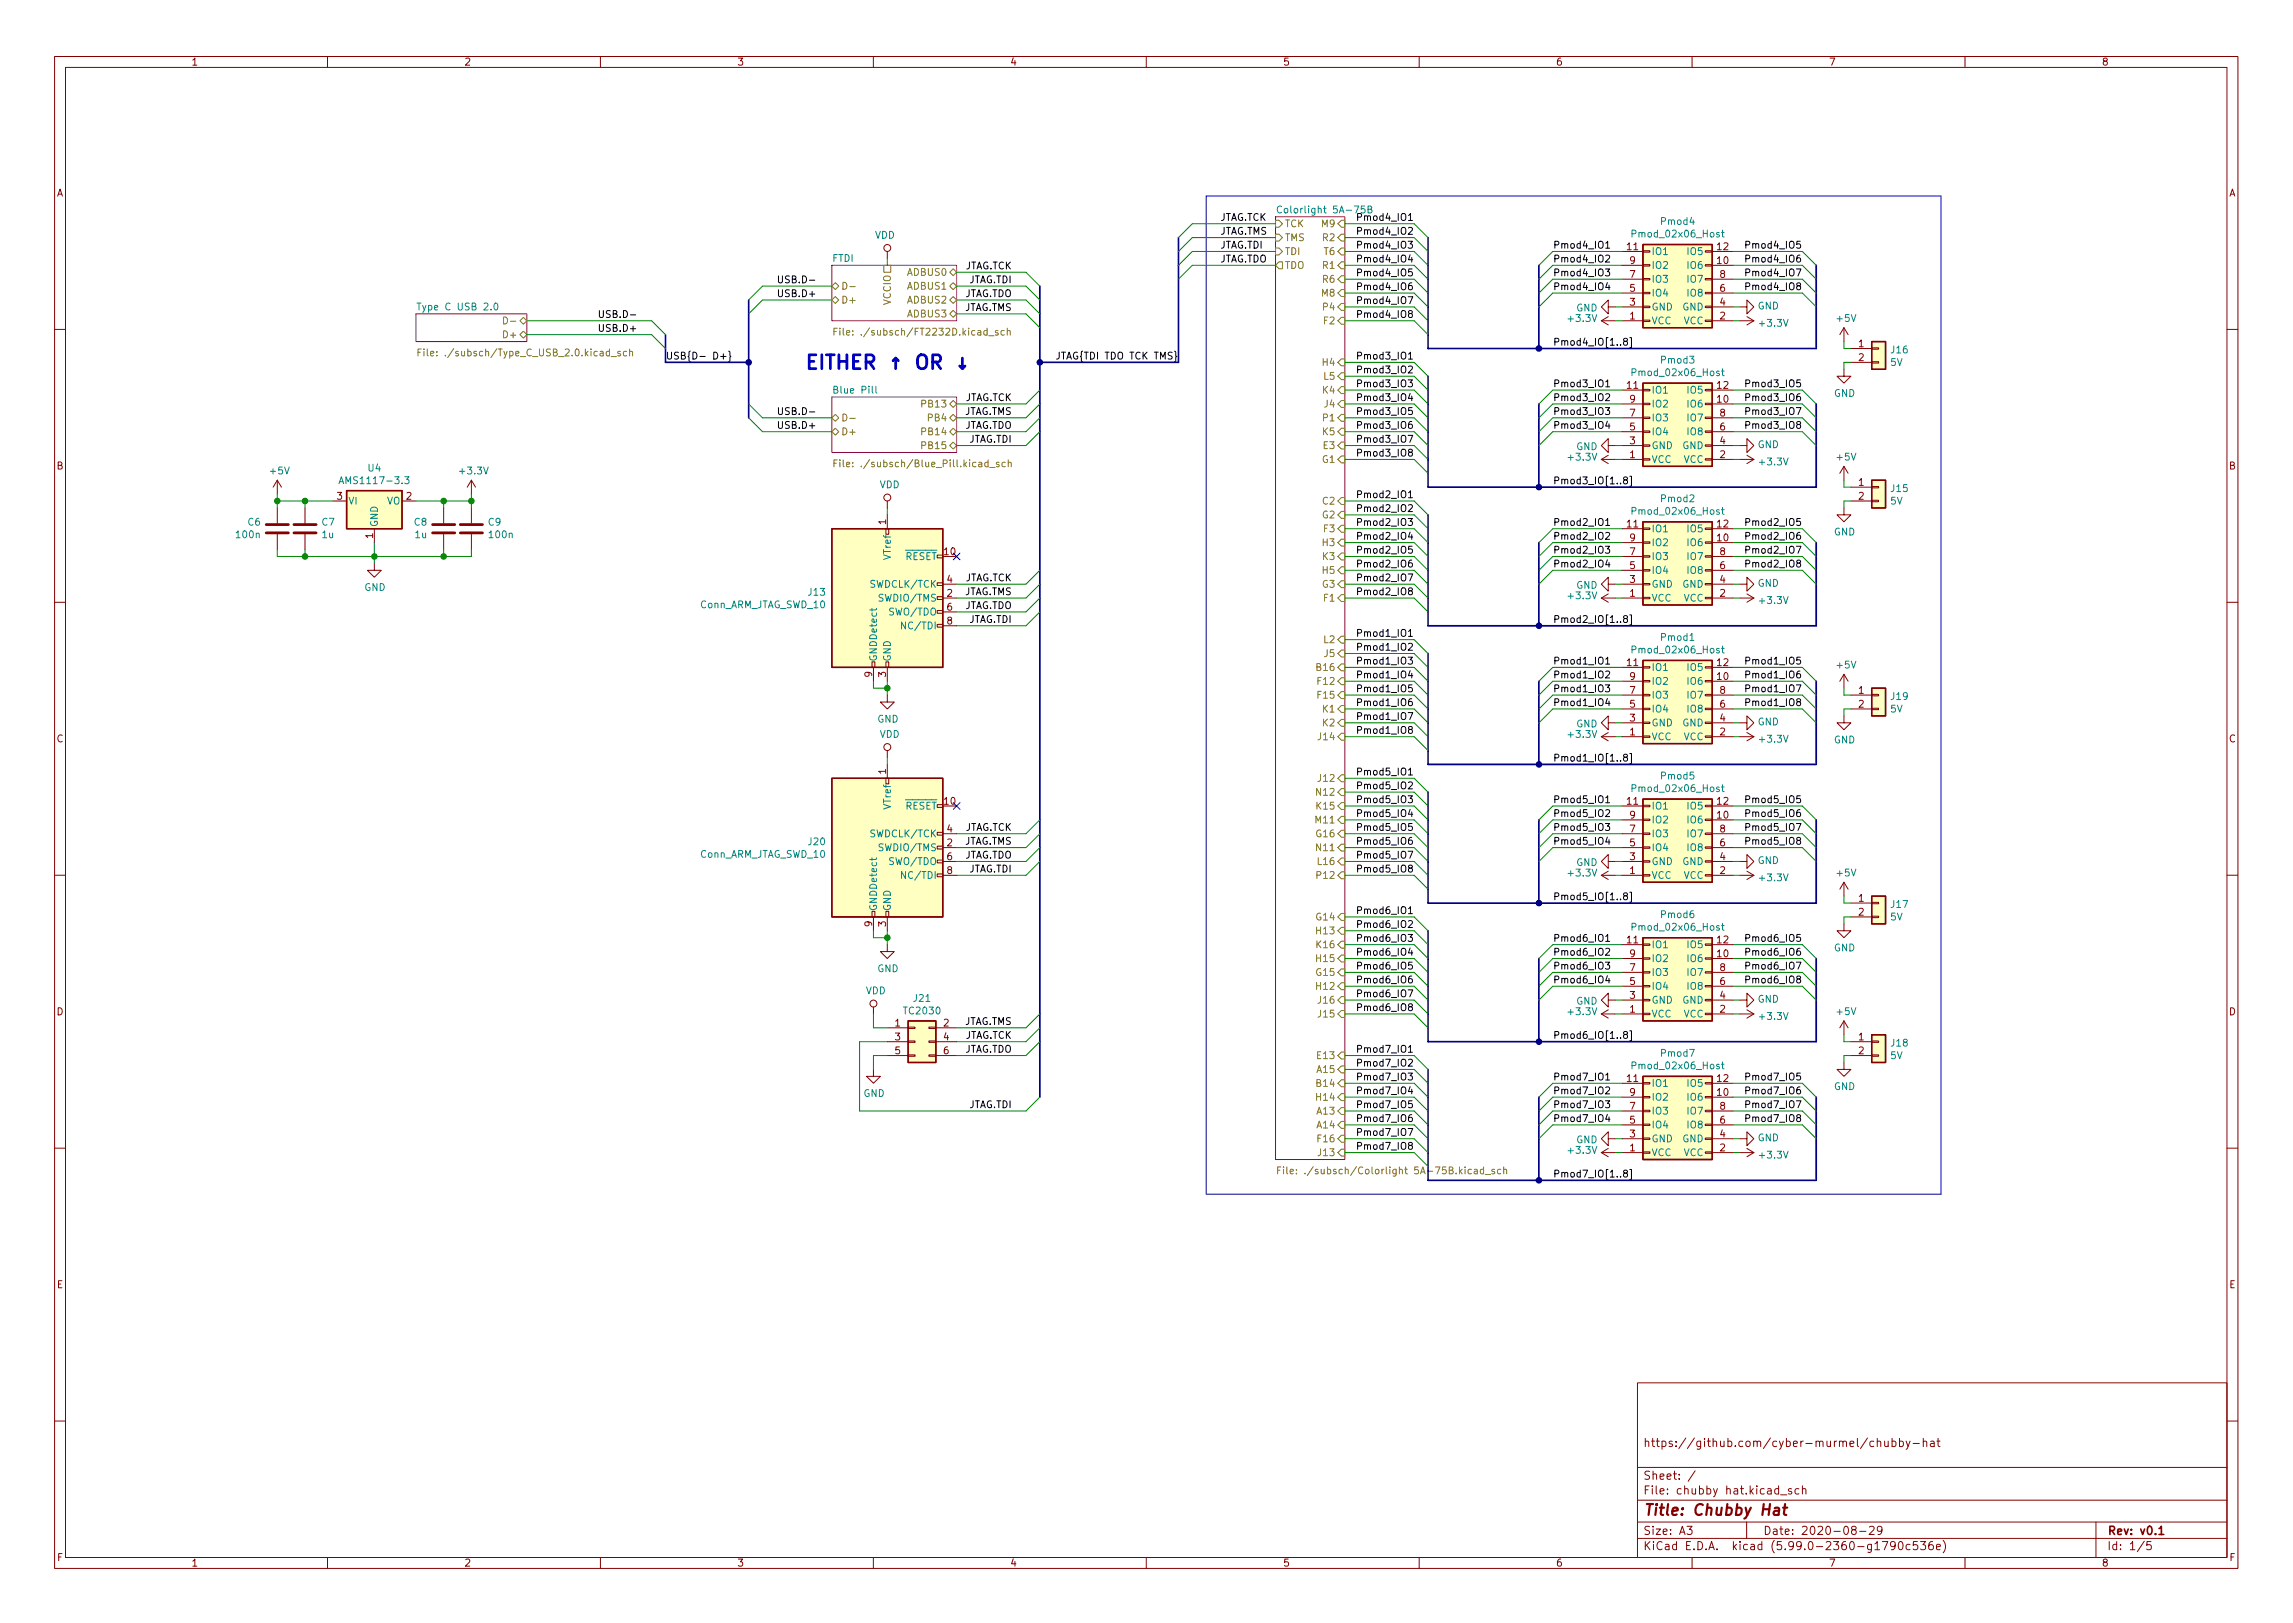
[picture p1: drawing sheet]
<svg xmlns="http://www.w3.org/2000/svg" width="297mm" height="210mm" viewBox="0 0 297 210" stroke-linecap="round" stroke-linejoin="round" font-family="sans-serif">
<defs><g id="words">
<text font-size="2.5" fill="#0000c2" x="104.2" y="47.8">EITHER OR</text>
<text font-size="2" fill="#840000" x="212.8" y="196.3">Title: Chubby Hat</text>
<g font-size="1.5" fill="#840000">
<text x="212.8" y="191.7">Sheet: /</text>
<text x="212.8" y="187.5">https://github.com/cyber-murmel/chubby-hat</text>
<text x="212.8" y="193.6">File: chubby hat.kicad_sch</text>
<text x="212.8" y="200.8">KiCad E.D.A. kicad (5.99.0-2360-g1790c536e)</text>
<text x="212.8" y="198.8">Size: A3</text>
<text x="228.4" y="198.8">Date: 2020-08-29</text>
<text x="272.9" y="198.8">Rev: v0.1</text>
<text x="272.9" y="200.8">Id: 1/5</text>
</g>
<g font-size="1.3" fill="#840000">
<text x="24.7" y="8.5">1</text>
<text x="60.1" y="8.5">2</text>
<text x="95.5" y="8.5">3</text>
<text x="130.8" y="8.5">4</text>
<text x="166.2" y="8.5">5</text>
<text x="201.5" y="8.5">6</text>
<text x="236.9" y="8.5">7</text>
<text x="272.2" y="8.5">8</text>
<text x="7.3" y="25.5">A</text>
<text x="288.7" y="25.5">A</text>
<text x="210.8" y="32.4">11</text>
<text x="211.1" y="36">7</text>
<text x="211.1" y="34.2">9</text>
<text x="222.5" y="34.2">10</text>
<text x="222.5" y="32.4">12</text>
<text x="222.8" y="36">8</text>
<text x="211.1" y="41.4">1</text>
<text x="211.1" y="39.6">3</text>
<text x="211.1" y="37.8">5</text>
<text x="222.8" y="41.4">2</text>
<text x="222.8" y="39.6">4</text>
<text x="222.8" y="37.8">6</text>
<text x="240.8" y="45">1</text>
<text x="240.8" y="46.8">2</text>
<text x="210.8" y="50.4">11</text>
<text x="211.1" y="53.9">7</text>
<text x="211.1" y="52.2">9</text>
<text x="222.5" y="52.2">10</text>
<text x="222.5" y="50.4">12</text>
<text x="222.8" y="53.9">8</text>
<text x="211.1" y="59.3">1</text>
<text x="211.1" y="57.5">3</text>
<text x="211.1" y="55.7">5</text>
<text x="222.8" y="59.3">2</text>
<text x="222.8" y="57.5">4</text>
<text x="222.8" y="55.7">6</text>
<text x="7.3" y="60.8">B</text>
<text x="43.7" y="64.7">3</text>
<text x="52.6" y="64.7">2</text>
<text x="240.8" y="62.9">1</text>
<text x="240.8" y="64.7">2</text>
<text x="288.7" y="60.8">B</text>
<text x="48.3" y="69.7" transform="rotate(-90 48.3 69.7)">1</text>
<text x="114.8" y="67.9" transform="rotate(-90 114.8 67.9)">1</text>
<text x="122.3" y="71.9">10</text>
<text x="210.8" y="68.3">11</text>
<text x="211.1" y="71.9">7</text>
<text x="211.1" y="70.1">9</text>
<text x="222.5" y="70.1">10</text>
<text x="222.5" y="68.3">12</text>
<text x="222.8" y="71.9">8</text>
<text x="122.7" y="77.3">2</text>
<text x="122.7" y="75.5">4</text>
<text x="211.1" y="77.3">1</text>
<text x="211.1" y="75.5">3</text>
<text x="211.1" y="73.7">5</text>
<text x="222.8" y="77.3">2</text>
<text x="222.8" y="75.5">4</text>
<text x="222.8" y="73.7">6</text>
<text x="122.7" y="79.1">6</text>
<text x="122.7" y="80.9">8</text>
<text x="113" y="87.7" transform="rotate(-90 113 87.7)">9</text>
<text x="114.8" y="87.7" transform="rotate(-90 114.8 87.7)">3</text>
<text x="210.8" y="86.3">11</text>
<text x="211.1" y="89.9">7</text>
<text x="211.1" y="88.1">9</text>
<text x="222.5" y="88.1">10</text>
<text x="222.5" y="86.3">12</text>
<text x="222.8" y="89.9">8</text>
<text x="240.8" y="89.9">1</text>
<text x="211.1" y="95.3">1</text>
<text x="211.1" y="93.5">3</text>
<text x="211.1" y="91.7">5</text>
<text x="222.8" y="95.3">2</text>
<text x="222.8" y="93.5">4</text>
<text x="222.8" y="91.7">6</text>
<text x="240.8" y="91.7">2</text>
<text x="7.3" y="96.2">C</text>
<text x="114.8" y="100.3" transform="rotate(-90 114.8 100.3)">1</text>
<text x="288.7" y="96.2">C</text>
<text x="122.3" y="104.2">10</text>
<text x="122.7" y="107.8">4</text>
<text x="210.8" y="104.2">11</text>
<text x="211.1" y="107.8">7</text>
<text x="211.1" y="106">9</text>
<text x="222.5" y="106">10</text>
<text x="222.5" y="104.2">12</text>
<text x="222.8" y="107.8">8</text>
<text x="122.7" y="109.6">2</text>
<text x="122.7" y="111.4">6</text>
<text x="122.7" y="113.2">8</text>
<text x="211.1" y="113.2">1</text>
<text x="211.1" y="111.4">3</text>
<text x="211.1" y="109.6">5</text>
<text x="222.8" y="113.2">2</text>
<text x="222.8" y="111.4">4</text>
<text x="222.8" y="109.6">6</text>
<text x="240.8" y="116.8">1</text>
<text x="240.8" y="118.6">2</text>
<text x="113" y="120" transform="rotate(-90 113 120)">9</text>
<text x="114.8" y="120" transform="rotate(-90 114.8 120)">3</text>
<text x="210.8" y="122.2">11</text>
<text x="211.1" y="125.8">7</text>
<text x="211.1" y="124">9</text>
<text x="222.5" y="124">10</text>
<text x="222.5" y="122.2">12</text>
<text x="222.8" y="125.8">8</text>
<text x="7.3" y="131.5">D</text>
<text x="211.1" y="131.2">1</text>
<text x="211.1" y="129.4">3</text>
<text x="211.1" y="127.6">5</text>
<text x="222.8" y="131.2">2</text>
<text x="222.8" y="129.4">4</text>
<text x="222.8" y="127.6">6</text>
<text x="288.7" y="131.5">D</text>
<text x="115.9" y="133">1</text>
<text x="115.9" y="134.8">3</text>
<text x="115.9" y="136.6">5</text>
<text x="122.2" y="133">2</text>
<text x="122.2" y="134.8">4</text>
<text x="122.2" y="136.6">6</text>
<text x="240.8" y="134.8">1</text>
<text x="240.8" y="136.6">2</text>
<text x="210.8" y="140.2">11</text>
<text x="211.1" y="143.7">7</text>
<text x="211.1" y="142">9</text>
<text x="222.5" y="142">10</text>
<text x="222.5" y="140.2">12</text>
<text x="222.8" y="143.7">8</text>
<text x="211.1" y="149.1">1</text>
<text x="211.1" y="147.3">3</text>
<text x="211.1" y="145.5">5</text>
<text x="222.8" y="149.1">2</text>
<text x="222.8" y="147.3">4</text>
<text x="222.8" y="145.5">6</text>
<text x="7.4" y="166.9">E</text>
<text x="288.8" y="166.9">E</text>
<text x="7.4" y="202.2">F</text>
<text x="24.7" y="202.9">1</text>
<text x="60.1" y="202.9">2</text>
<text x="95.5" y="202.9">3</text>
<text x="130.8" y="202.9">4</text>
<text x="166.2" y="202.9">5</text>
<text x="201.5" y="202.9">6</text>
<text x="236.9" y="202.9">7</text>
<text x="272.2" y="202.9">8</text>
<text x="288.8" y="202.2">F</text>
</g>
<g font-size="1.3">
<text x="158" y="28.6">JTAG.TCK</text>
<text x="176.3" y="28.6">Pmod4_IO1</text>
<text x="124.9" y="34.9">JTAG.TCK</text>
<text x="158" y="34">JTAG.TDO</text>
<text x="158" y="32.2">JTAG.TDI</text>
<text x="158" y="30.4">JTAG.TMS</text>
<text x="176.3" y="35.8">Pmod4_IO5</text>
<text x="176.3" y="34">Pmod4_IO4</text>
<text x="176.3" y="32.2">Pmod4_IO3</text>
<text x="176.3" y="30.4">Pmod4_IO2</text>
<text x="201.2" y="35.8">Pmod4_IO3</text>
<text x="201.2" y="34">Pmod4_IO2</text>
<text x="201.2" y="32.2">Pmod4_IO1</text>
<text x="226.6" y="35.8">Pmod4_IO7</text>
<text x="226.6" y="34">Pmod4_IO6</text>
<text x="226.6" y="32.2">Pmod4_IO5</text>
<text x="78.3" y="41.2">USB.D-</text>
<text x="100.6" y="36.7">USB.D-</text>
<text x="100.6" y="38.5">USB.D+</text>
<text x="124.8" y="38.5">JTAG.TDO</text>
<text x="124.8" y="40.3">JTAG.TMS</text>
<text x="125.4" y="36.7">JTAG.TDI</text>
<text x="176.3" y="41.2">Pmod4_IO8</text>
<text x="176.3" y="39.4">Pmod4_IO7</text>
<text x="176.3" y="37.6">Pmod4_IO6</text>
<text x="201.2" y="37.6">Pmod4_IO4</text>
<text x="226.6" y="37.6">Pmod4_IO8</text>
<text x="78" y="43">USB.D+</text>
<text x="86.2" y="46.6">USB{D- D+}</text>
<text x="137.4" y="46.6">JTAG{TDI TDO TCK TMS}</text>
<text x="176.3" y="46.6">Pmod3_IO1</text>
<text x="201.2" y="44.8">Pmod4_IO[1..8]</text>
<text x="100.6" y="53.7">USB.D-</text>
<text x="124.8" y="53.7">JTAG.TMS</text>
<text x="124.9" y="52">JTAG.TCK</text>
<text x="176.3" y="48.4">Pmod3_IO2</text>
<text x="176.3" y="50.2">Pmod3_IO3</text>
<text x="176.3" y="53.7">Pmod3_IO5</text>
<text x="176.3" y="52">Pmod3_IO4</text>
<text x="201.2" y="50.2">Pmod3_IO1</text>
<text x="201.2" y="52">Pmod3_IO2</text>
<text x="201.2" y="53.7">Pmod3_IO3</text>
<text x="226.6" y="53.7">Pmod3_IO7</text>
<text x="226.6" y="52">Pmod3_IO6</text>
<text x="226.6" y="50.2">Pmod3_IO5</text>
<text x="100.6" y="55.5">USB.D+</text>
<text x="124.8" y="55.5">JTAG.TDO</text>
<text x="125.4" y="57.3">JTAG.TDI</text>
<text x="176.3" y="59.1">Pmod3_IO8</text>
<text x="176.3" y="57.3">Pmod3_IO7</text>
<text x="176.3" y="55.5">Pmod3_IO6</text>
<text x="201.2" y="55.5">Pmod3_IO4</text>
<text x="226.6" y="55.5">Pmod3_IO8</text>
<text x="176.3" y="64.5">Pmod2_IO1</text>
<text x="201.2" y="62.7">Pmod3_IO[1..8]</text>
<text x="176.3" y="71.7">Pmod2_IO5</text>
<text x="176.3" y="69.9">Pmod2_IO4</text>
<text x="176.3" y="68.1">Pmod2_IO3</text>
<text x="176.3" y="66.3">Pmod2_IO2</text>
<text x="201.2" y="69.9">Pmod2_IO2</text>
<text x="201.2" y="68.1">Pmod2_IO1</text>
<text x="201.2" y="71.7">Pmod2_IO3</text>
<text x="226.6" y="68.1">Pmod2_IO5</text>
<text x="226.6" y="69.9">Pmod2_IO6</text>
<text x="226.6" y="71.7">Pmod2_IO7</text>
<text x="124.8" y="77.1">JTAG.TMS</text>
<text x="124.9" y="75.3">JTAG.TCK</text>
<text x="176.3" y="75.3">Pmod2_IO7</text>
<text x="176.3" y="77.1">Pmod2_IO8</text>
<text x="176.3" y="73.5">Pmod2_IO6</text>
<text x="201.2" y="73.5">Pmod2_IO4</text>
<text x="226.6" y="73.5">Pmod2_IO8</text>
<text x="124.8" y="78.9">JTAG.TDO</text>
<text x="125.4" y="80.7">JTAG.TDI</text>
<text x="176.3" y="82.5">Pmod1_IO1</text>
<text x="201.2" y="80.7">Pmod2_IO[1..8]</text>
<text x="176.3" y="89.7">Pmod1_IO5</text>
<text x="176.3" y="87.9">Pmod1_IO4</text>
<text x="176.3" y="86.1">Pmod1_IO3</text>
<text x="176.3" y="84.3">Pmod1_IO2</text>
<text x="201.2" y="89.7">Pmod1_IO3</text>
<text x="201.2" y="87.9">Pmod1_IO2</text>
<text x="201.2" y="86.1">Pmod1_IO1</text>
<text x="226.6" y="89.7">Pmod1_IO7</text>
<text x="226.6" y="86.1">Pmod1_IO5</text>
<text x="226.6" y="87.9">Pmod1_IO6</text>
<text x="176.3" y="95.1">Pmod1_IO8</text>
<text x="176.3" y="93.3">Pmod1_IO7</text>
<text x="176.3" y="91.5">Pmod1_IO6</text>
<text x="201.2" y="91.5">Pmod1_IO4</text>
<text x="226.6" y="91.5">Pmod1_IO8</text>
<text x="176.3" y="100.4">Pmod5_IO1</text>
<text x="201.2" y="98.6">Pmod1_IO[1..8]</text>
<text x="124.9" y="107.6">JTAG.TCK</text>
<text x="176.3" y="107.6">Pmod5_IO5</text>
<text x="176.3" y="105.8">Pmod5_IO4</text>
<text x="176.3" y="104">Pmod5_IO3</text>
<text x="176.3" y="102.2">Pmod5_IO2</text>
<text x="201.2" y="104">Pmod5_IO1</text>
<text x="201.2" y="105.8">Pmod5_IO2</text>
<text x="201.2" y="107.6">Pmod5_IO3</text>
<text x="226.6" y="104">Pmod5_IO5</text>
<text x="226.6" y="107.6">Pmod5_IO7</text>
<text x="226.6" y="105.8">Pmod5_IO6</text>
<text x="124.8" y="109.4">JTAG.TMS</text>
<text x="124.8" y="111.2">JTAG.TDO</text>
<text x="125.4" y="113">JTAG.TDI</text>
<text x="176.3" y="111.2">Pmod5_IO7</text>
<text x="176.3" y="109.4">Pmod5_IO6</text>
<text x="176.3" y="113">Pmod5_IO8</text>
<text x="201.2" y="109.4">Pmod5_IO4</text>
<text x="226.6" y="109.4">Pmod5_IO8</text>
<text x="176.3" y="118.4">Pmod6_IO1</text>
<text x="201.2" y="116.6">Pmod5_IO[1..8]</text>
<text x="176.3" y="125.6">Pmod6_IO5</text>
<text x="176.3" y="123.8">Pmod6_IO4</text>
<text x="176.3" y="122">Pmod6_IO3</text>
<text x="176.3" y="120.2">Pmod6_IO2</text>
<text x="201.2" y="125.6">Pmod6_IO3</text>
<text x="201.2" y="123.8">Pmod6_IO2</text>
<text x="201.2" y="122">Pmod6_IO1</text>
<text x="226.6" y="125.6">Pmod6_IO7</text>
<text x="226.6" y="123.8">Pmod6_IO6</text>
<text x="226.6" y="122">Pmod6_IO5</text>
<text x="176.3" y="129.2">Pmod6_IO7</text>
<text x="176.3" y="127.4">Pmod6_IO6</text>
<text x="176.3" y="131">Pmod6_IO8</text>
<text x="201.2" y="127.4">Pmod6_IO4</text>
<text x="226.6" y="127.4">Pmod6_IO8</text>
<text x="124.8" y="132.8">JTAG.TMS</text>
<text x="124.8" y="136.4">JTAG.TDO</text>
<text x="124.9" y="134.6">JTAG.TCK</text>
<text x="176.3" y="136.4">Pmod7_IO1</text>
<text x="201.2" y="134.6">Pmod6_IO[1..8]</text>
<text x="125.4" y="143.5">JTAG.TDI</text>
<text x="176.3" y="138.2">Pmod7_IO2</text>
<text x="176.3" y="140">Pmod7_IO3</text>
<text x="176.3" y="141.8">Pmod7_IO4</text>
<text x="176.3" y="143.5">Pmod7_IO5</text>
<text x="201.2" y="143.5">Pmod7_IO3</text>
<text x="201.2" y="140">Pmod7_IO1</text>
<text x="201.2" y="141.8">Pmod7_IO2</text>
<text x="226.6" y="141.8">Pmod7_IO6</text>
<text x="226.6" y="143.5">Pmod7_IO7</text>
<text x="226.6" y="140">Pmod7_IO5</text>
<text x="176.3" y="145.3">Pmod7_IO6</text>
<text x="176.3" y="147.1">Pmod7_IO7</text>
<text x="176.3" y="148.9">Pmod7_IO8</text>
<text x="201.2" y="145.3">Pmod7_IO4</text>
<text x="226.6" y="145.3">Pmod7_IO8</text>
<text x="201.2" y="152.5">Pmod7_IO[1..8]</text>
</g>
<g font-size="1.3" fill="#008484">
<text x="166.3" y="27.6">Colorlight 5A-75B</text>
<text x="215.2" y="29.1">Pmod4</text>
<text x="107.8" y="33.9">FTDI</text>
<text x="113.3" y="30.9">VDD</text>
<text x="211.8" y="30.8">Pmod_02x06_Host</text>
<text x="213.9" y="33">IO1</text>
<text x="213.9" y="34.8">IO2</text>
<text x="218.7" y="34.8">IO6</text>
<text x="218.7" y="33">IO5</text>
<text x="54.7" y="40.2">Type C USB 2.0</text>
<text x="203.3" y="41.7">+3.3V</text>
<text x="204.2" y="40.3">GND</text>
<text x="213.9" y="40.2">GND</text>
<text x="213.9" y="38.4">IO4</text>
<text x="213.9" y="36.6">IO3</text>
<text x="218" y="40.2">GND</text>
<text x="218.7" y="38.4">IO8</text>
<text x="218.7" y="36.6">IO7</text>
<text x="227.7" y="40.1">GND</text>
<text x="238" y="41.7">+5V</text>
<text x="213.9" y="42">VCC</text>
<text x="215.2" y="47.1">Pmod3</text>
<text x="218.1" y="42">VCC</text>
<text x="228.1" y="42.3">+3.3V</text>
<text x="244.9" y="47.4">5V</text>
<text x="245" y="45.8">J16</text>
<text x="108.3" y="51">Blue Pill</text>
<text x="211.8" y="48.7">Pmod_02x06_Host</text>
<text x="213.9" y="51">IO1</text>
<text x="213.9" y="52.8">IO2</text>
<text x="218.7" y="52.8">IO6</text>
<text x="218.7" y="51">IO5</text>
<text x="237.6" y="51.4">GND</text>
<text x="203.3" y="59.7">+3.3V</text>
<text x="204.2" y="58.3">GND</text>
<text x="213.9" y="60">VCC</text>
<text x="213.9" y="58.2">GND</text>
<text x="213.9" y="56.4">IO4</text>
<text x="213.9" y="54.6">IO3</text>
<text x="218" y="58.2">GND</text>
<text x="218.1" y="60">VCC</text>
<text x="218.7" y="56.4">IO8</text>
<text x="218.7" y="54.6">IO7</text>
<text x="227.7" y="58">GND</text>
<text x="238" y="59.7">+5V</text>
<text x="35.1" y="61.4">+5V</text>
<text x="44.6" y="62.7">AMS1117-3.3</text>
<text x="45.1" y="65.4">VI</text>
<text x="47.7" y="61.1">U4</text>
<text x="50.1" y="65.4">VO</text>
<text x="59.7" y="61.4">+3.3V</text>
<text x="113.9" y="63.2">VDD</text>
<text x="215.2" y="65">Pmod2</text>
<text x="228.1" y="60.3">+3.3V</text>
<text x="244.9" y="65.4">5V</text>
<text x="245" y="63.7">J15</text>
<text x="30.7" y="69.7">100n</text>
<text x="32.1" y="68.1">C6</text>
<text x="41.7" y="68.1">C7</text>
<text x="41.7" y="69.7">1u</text>
<text x="48.9" y="68.3" transform="rotate(-90 48.9 68.3)">GND</text>
<text x="53.7" y="68.1">C8</text>
<text x="53.8" y="69.7">1u</text>
<text x="63.3" y="68.1">C9</text>
<text x="63.4" y="69.7">100n</text>
<text x="211.8" y="66.7">Pmod_02x06_Host</text>
<text x="213.9" y="68.9">IO1</text>
<text x="213.9" y="70.7">IO2</text>
<text x="218.7" y="70.7">IO6</text>
<text x="218.7" y="68.9">IO5</text>
<text x="237.6" y="69.4">GND</text>
<text x="47.2" y="76.5">GND</text>
<text x="104.7" y="77.2">J13</text>
<text x="113" y="76.1">SWDCLK/TCK</text>
<text x="114.2" y="77.9">SWDIO/TMS</text>
<text x="115.4" y="72.4" transform="rotate(-90 115.4 72.4)">VTref</text>
<text x="117.2" y="72.5">RESET</text>
<text x="203.3" y="77.6">+3.3V</text>
<text x="204.2" y="76.3">GND</text>
<text x="213.9" y="77.9">VCC</text>
<text x="213.9" y="76.1">GND</text>
<text x="213.9" y="74.3">IO4</text>
<text x="213.9" y="72.5">IO3</text>
<text x="218" y="76.1">GND</text>
<text x="218.1" y="77.9">VCC</text>
<text x="218.7" y="74.3">IO8</text>
<text x="218.7" y="72.5">IO7</text>
<text x="227.7" y="76">GND</text>
<text x="90.6" y="78.8">Conn_ARM_JTAG_SWD_10</text>
<text x="115.4" y="79.7">SWO/TDO</text>
<text x="117.2" y="81.5">NC/TDI</text>
<text x="215.2" y="83">Pmod1</text>
<text x="228.1" y="78.2">+3.3V</text>
<text x="113.6" y="85.7" transform="rotate(-90 113.6 85.7)">GNDDetect</text>
<text x="115.4" y="85.7" transform="rotate(-90 115.4 85.7)">GND</text>
<text x="211.8" y="84.6">Pmod_02x06_Host</text>
<text x="213.9" y="86.9">IO1</text>
<text x="213.9" y="88.7">IO2</text>
<text x="218.7" y="88.7">IO6</text>
<text x="218.7" y="86.9">IO5</text>
<text x="238" y="86.6">+5V</text>
<text x="113.6" y="93.6">GND</text>
<text x="113.9" y="95.6">VDD</text>
<text x="203.3" y="95.6">+3.3V</text>
<text x="204.2" y="94.2">GND</text>
<text x="213.9" y="95.9">VCC</text>
<text x="213.9" y="94.1">GND</text>
<text x="213.9" y="92.3">IO4</text>
<text x="213.9" y="90.5">IO3</text>
<text x="218" y="94.1">GND</text>
<text x="218.1" y="95.9">VCC</text>
<text x="218.7" y="92.3">IO8</text>
<text x="218.7" y="90.5">IO7</text>
<text x="227.7" y="94">GND</text>
<text x="244.9" y="92.3">5V</text>
<text x="245" y="90.7">J19</text>
<text x="215.2" y="101">Pmod5</text>
<text x="228.1" y="96.2">+3.3V</text>
<text x="237.6" y="96.3">GND</text>
<text x="115.4" y="104.7" transform="rotate(-90 115.4 104.7)">VTref</text>
<text x="117.2" y="104.9">RESET</text>
<text x="211.8" y="102.6">Pmod_02x06_Host</text>
<text x="213.9" y="104.9">IO1</text>
<text x="213.9" y="106.7">IO2</text>
<text x="218.7" y="106.7">IO6</text>
<text x="218.7" y="104.9">IO5</text>
<text x="90.6" y="111.1">Conn_ARM_JTAG_SWD_10</text>
<text x="104.7" y="109.5">J20</text>
<text x="113" y="108.5">SWDCLK/TCK</text>
<text x="114.2" y="110.3">SWDIO/TMS</text>
<text x="115.4" y="112">SWO/TDO</text>
<text x="117.2" y="113.8">NC/TDI</text>
<text x="203.3" y="113.5">+3.3V</text>
<text x="204.2" y="112.2">GND</text>
<text x="213.9" y="113.8">VCC</text>
<text x="213.9" y="112">GND</text>
<text x="213.9" y="110.3">IO4</text>
<text x="213.9" y="108.5">IO3</text>
<text x="218" y="112">GND</text>
<text x="218.1" y="113.8">VCC</text>
<text x="218.7" y="110.3">IO8</text>
<text x="218.7" y="108.5">IO7</text>
<text x="227.7" y="111.9">GND</text>
<text x="238" y="113.5">+5V</text>
<text x="113.6" y="118.1" transform="rotate(-90 113.6 118.1)">GNDDetect</text>
<text x="115.4" y="118.1" transform="rotate(-90 115.4 118.1)">GND</text>
<text x="215.2" y="118.9">Pmod6</text>
<text x="228.1" y="114.2">+3.3V</text>
<text x="244.9" y="119.2">5V</text>
<text x="245" y="117.6">J17</text>
<text x="113.6" y="125.9">GND</text>
<text x="211.8" y="120.6">Pmod_02x06_Host</text>
<text x="213.9" y="122.8">IO1</text>
<text x="213.9" y="124.6">IO2</text>
<text x="218.7" y="124.6">IO6</text>
<text x="218.7" y="122.8">IO5</text>
<text x="237.6" y="123.2">GND</text>
<text x="112.1" y="128.8">VDD</text>
<text x="117.2" y="131.4">TC2030</text>
<text x="118.4" y="129.8">J21</text>
<text x="203.3" y="131.5">+3.3V</text>
<text x="204.2" y="130.1">GND</text>
<text x="213.9" y="131.8">VCC</text>
<text x="213.9" y="130">GND</text>
<text x="213.9" y="128.2">IO4</text>
<text x="213.9" y="126.4">IO3</text>
<text x="218" y="130">GND</text>
<text x="218.1" y="131.8">VCC</text>
<text x="218.7" y="128.2">IO8</text>
<text x="218.7" y="126.4">IO7</text>
<text x="227.7" y="129.9">GND</text>
<text x="238" y="131.5">+5V</text>
<text x="215.2" y="136.9">Pmod7</text>
<text x="228.1" y="132.1">+3.3V</text>
<text x="244.9" y="137.2">5V</text>
<text x="245" y="135.6">J18</text>
<text x="111.8" y="142.1">GND</text>
<text x="211.8" y="138.5">Pmod_02x06_Host</text>
<text x="213.9" y="140.8">IO1</text>
<text x="213.9" y="142.6">IO2</text>
<text x="218.7" y="142.6">IO6</text>
<text x="218.7" y="140.8">IO5</text>
<text x="237.6" y="141.2">GND</text>
<text x="203.3" y="149.5">+3.3V</text>
<text x="204.2" y="148.1">GND</text>
<text x="213.9" y="149.8">VCC</text>
<text x="213.9" y="148">GND</text>
<text x="213.9" y="146.2">IO4</text>
<text x="213.9" y="144.4">IO3</text>
<text x="218" y="148">GND</text>
<text x="218.1" y="149.8">VCC</text>
<text x="218.7" y="146.2">IO8</text>
<text x="218.7" y="144.4">IO7</text>
<text x="227.7" y="147.8">GND</text>
<text x="228.1" y="150.1">+3.3V</text>
</g>
<g font-size="1.3" fill="#848400">
<text x="166.4" y="29.4">TCK</text>
<text x="171.3" y="29.4">M9</text>
<text x="117.6" y="35.7">ADBUS0</text>
<text x="166.4" y="31.2">TMS</text>
<text x="166.4" y="33">TDI</text>
<text x="166.4" y="34.8">TDO</text>
<text x="171.4" y="34.8">R1</text>
<text x="171.4" y="31.2">R2</text>
<text x="171.6" y="33">T6</text>
<text x="108.9" y="39.3">D+</text>
<text x="115.4" y="39.5" transform="rotate(-90 115.4 39.5)">VCCIO</text>
<text x="117.6" y="37.5">ADBUS1</text>
<text x="117.6" y="39.3">ADBUS2</text>
<text x="117.6" y="41.1">ADBUS3</text>
<text x="171.3" y="38.4">M8</text>
<text x="171.4" y="36.6">R6</text>
<text x="171.5" y="40.2">P4</text>
<text x="55.5" y="46.2">File: ./subsch/Type_C_USB_2.0.kicad_sch</text>
<text x="65.4" y="43.8">D+</text>
<text x="109.5" y="43.5">File: ./subsch/FT2232D.kicad_sch</text>
<text x="171.4" y="47.4">H4</text>
<text x="171.6" y="42">F2</text>
<text x="119.6" y="52.8">PB13</text>
<text x="171.4" y="51">K4</text>
<text x="171.6" y="49.2">L5</text>
<text x="171.7" y="52.8">J4</text>
<text x="108.9" y="56.4">D+</text>
<text x="119.6" y="56.4">PB14</text>
<text x="119.6" y="58.2">PB15</text>
<text x="120.3" y="54.6">PB4</text>
<text x="171.4" y="60">G1</text>
<text x="171.4" y="56.4">K5</text>
<text x="171.5" y="54.6">P1</text>
<text x="171.5" y="58.2">E3</text>
<text x="109.5" y="60.5">File: ./subsch/Blue_Pill.kicad_sch</text>
<text x="171.4" y="65.4">C2</text>
<text x="171.4" y="67.1">G2</text>
<text x="171.4" y="70.7">H3</text>
<text x="171.6" y="68.9">F3</text>
<text x="171.4" y="76.1">G3</text>
<text x="171.4" y="72.5">K3</text>
<text x="171.4" y="74.3">H5</text>
<text x="171.6" y="77.9">F1</text>
<text x="171.6" y="83.3">L2</text>
<text x="170.8" y="86.9">B16</text>
<text x="170.9" y="88.7">F12</text>
<text x="171.7" y="85.1">J5</text>
<text x="170.9" y="90.5">F15</text>
<text x="171" y="95.9">J14</text>
<text x="171.4" y="94.1">K2</text>
<text x="171.4" y="92.3">K1</text>
<text x="171" y="101.3">J12</text>
<text x="170.6" y="106.7">M11</text>
<text x="170.8" y="104.9">K15</text>
<text x="170.8" y="103.1">N12</text>
<text x="170.7" y="108.5">G16</text>
<text x="170.8" y="110.3">N11</text>
<text x="170.8" y="113.8">P12</text>
<text x="170.9" y="112">L16</text>
<text x="170.7" y="119.2">G14</text>
<text x="170.8" y="124.6">H15</text>
<text x="170.8" y="122.8">K16</text>
<text x="170.8" y="121">H13</text>
<text x="170.7" y="126.4">G15</text>
<text x="170.8" y="128.2">H12</text>
<text x="171" y="131.8">J15</text>
<text x="171" y="130">J16</text>
<text x="170.8" y="137.2">E13</text>
<text x="170.8" y="142.6">H14</text>
<text x="170.8" y="139">A15</text>
<text x="170.8" y="140.8">B14</text>
<text x="170.8" y="144.4">A13</text>
<text x="170.8" y="146.2">A14</text>
<text x="170.9" y="148">F16</text>
<text x="171" y="149.8">J13</text>
<text x="167.7" y="152.1">File: ./subsch/Colorlight 5A-75B.kicad_sch</text>
</g>
</g></defs>
<g fill="#fff" stroke="#fff" stroke-width=".13">
<path d="M0 .2h210v148.5h-210z"/>
<path d="M165.2 28.1h9v122.1h-9z"/>
<path d="M53.9 40.7h14.3v3.6h-14.3z"/>
<path d="M107.8 51.4h16.1v7.2h-16.1z"/>
<path d="M107.8 34.4h16.1v7.2h-16.1z"/>
</g>
<g fill="none" stroke="#840000" stroke-width=".13">
<path d="M7.1 7.3h282.8v195.9h-282.8zM8.5 8.7h280v193.1h-280zM42.4 7.3v1.4M77.8 7.3v1.4M113.1 7.3v1.4M148.5 7.3v1.4M183.8 7.3v1.4M219.2 7.3v1.4M254.6 7.3v1.4M114.9 32.6v.9M208.3 39.8v-.9l-.9 .9 .9 .9v-.9h.9M210.1 34.4h2.7"/>
<path d="M210.1 32.6h2.7M210.1 39.8h2.7M210.1 38h2.7M210.1 36.2h2.7M212.8 39.7h.9v.2h-.9zM212.8 37.9h.9v.2h-.9zM212.8 36.1h.9v.2h-.9zM212.8 34.3h.9v.2h-.9zM212.8 32.5h.9v.2h-.9zM220.9 39.7h.9v.2h-.9zM220.9 37.9h.9v.2h-.9zM220.9 36.1h.9v.2h-.9z"/>
<path d="M220.9 34.3h.9v.2h-.9zM220.9 32.5h.9v.2h-.9zM221.8 34.4h2.7M221.8 32.6h2.7M221.8 39.8h2.7M221.8 38h2.7M221.8 36.2h2.7M225.4 39.8h.9v-.9l.9 .9-.9 .9v-.9M7.1 42.7h1.4M207.4 41.6h1.8M207.4 59.5h1.8M207.4 41.6l.9 .5"/>
<path d="M207.4 59.5l.9 .6M208.3 57.7v-.9l-.9 .9 .9 .9v-.9h.9M208.3 41l-.9 .6M208.3 59l-.9 .5M210.1 41.6h2.7M210.1 59.5h2.7M210.1 52.3h2.7M210.1 50.5h2.7M210.1 57.7h2.7M210.1 55.9h2.7M210.1 54.1h2.7M212.8 59.4h.9v.2h-.9z"/>
<path d="M212.8 57.6h.9v.2h-.9zM212.8 55.8h.9v.2h-.9zM212.8 54h.9v.2h-.9zM212.8 52.2h.9v.2h-.9zM212.8 50.4h.9v.2h-.9zM212.8 41.5h.9v.1h-.9zM220.9 59.4h.9v.2h-.9zM220.9 57.6h.9v.2h-.9zM220.9 55.8h.9v.2h-.9zM220.9 54h.9v.2h-.9zM220.9 52.2h.9v.2h-.9zM220.9 50.4h.9v.2h-.9z"/>
<path d="M220.9 41.5h.9v.1h-.9zM221.8 41.6h2.7M221.8 59.5h2.7M221.8 52.3h2.7M221.8 50.5h2.7M221.8 57.7h2.7M221.8 55.9h2.7M221.8 54.1h2.7M225.4 57.7h.9v-.9l.9 .9-.9 .9v-.9M225.4 41.6h1.8M225.4 59.5h1.8M226.3 41l.9 .6"/>
<path d="M226.3 59l.9 .5M227.2 41.6l-.9 .5M227.2 59.5l-.9 .6M238.9 47.8v.9h.9l-.9 .9-.9-.9h.9M238.9 42.5v1.8M238.9 42.5l-.6 .9M238.9 42.5l.5 .9M239.8 45.1h2.7M239.8 46.9h2.7M242.5 46.9h.9v.1h-.9zM242.5 45.1h.9v.1h-.9zM288.5 42.7h1.4"/>
<path d="M7.1 78h1.4M35.9 62.2v1.8M35.9 65.8v2M35.9 69.2v2M35.9 62.2l-.5 .9M35.9 62.2l.6 .9M39.5 65.8v2M39.5 69.2v2M43.1 64.9h1.8M48.5 73v.9h.9l-.9 .9-.9-.9h.9M48.5 68.5v1.8M52.1 64.9h1.8"/>
<path d="M57.5 65.8v2M57.5 69.2v2M61.1 62.2v1.8M61.1 65.8v2M61.1 69.2v2M61.1 62.2l-.6 .9M61.1 62.2l.5 .9M114.8 68.5h.3v.7h-.3zM114.9 64.9v.9M114.9 66.7v1.8M121.4 79.1h.7v.4h-.7zM121.4 77.3h.7v.4h-.7z"/>
<path d="M121.4 71.9h.7v.4h-.7zM121.4 75.5h.7v.4h-.7zM122.1 77.5h1.8M122.1 75.7h1.8M122.1 79.3h1.8M207.4 77.5h1.8M207.4 77.5l.9 .5M208.3 75.7v-.9l-.9 .9 .9 .9v-.9h.9M208.3 76.9l-.9 .6M210.1 77.5h2.7M210.1 75.7h2.7M210.1 70.3h2.7"/>
<path d="M210.1 68.5h2.7M210.1 73.9h2.7M210.1 72.1h2.7M212.8 77.4h.9v.2h-.9zM212.8 75.6h.9v.2h-.9zM212.8 73.8h.9v.2h-.9zM212.8 72h.9v.2h-.9zM212.8 70.2h.9v.2h-.9zM212.8 68.4h.9v.2h-.9zM220.9 77.4h.9v.2h-.9zM220.9 75.6h.9v.2h-.9zM220.9 73.8h.9v.2h-.9z"/>
<path d="M220.9 72h.9v.2h-.9zM220.9 70.2h.9v.2h-.9zM220.9 68.4h.9v.2h-.9zM221.8 77.5h2.7M221.8 75.7h2.7M221.8 70.3h2.7M221.8 68.5h2.7M221.8 73.9h2.7M221.8 72.1h2.7M225.4 75.7h.9v-.9l.9 .9-.9 .9v-.9M225.4 77.5h1.8M226.3 76.9l.9 .6"/>
<path d="M227.2 77.5l-.9 .5M238.9 65.8v.9h.9l-.9 .9-.9-.9h.9M238.9 60.4l-.6 .9M238.9 60.4v1.8M238.9 60.4l.5 .9M239.8 63.1h2.7M239.8 64.9h2.7M242.5 64.8h.9v.2h-.9zM242.5 63h.9v.2h-.9zM288.5 78h1.4M113 85.7h.3v.8h-.3zM113.1 86.5v1.8"/>
<path d="M114.8 85.7h.3v.8h-.3zM114.9 90v.9h.9l-.9 .9-.9-.9h.9M114.9 86.5v1.8M114.9 97.2v.9M114.9 99v1.8M121.4 80.9h.7v.3h-.7zM122.1 81.1h1.8M207.4 95.4h1.8M207.4 95.4l.9 .6M208.3 93.6v-.9l-.9 .9 .9 .9v-.9h.9M208.3 94.9l-.9 .5M210.1 95.4h2.7"/>
<path d="M210.1 88.3h2.7M210.1 86.5h2.7M210.1 93.6h2.7M210.1 91.8h2.7M210.1 90h2.7M212.8 95.3h.9v.2h-.9zM212.8 93.6h.9v.1h-.9zM212.8 91.8h.9v.1h-.9zM212.8 90h.9v.1h-.9zM212.8 88.2h.9v.1h-.9zM212.8 86.4h.9v.1h-.9zM220.9 95.3h.9v.2h-.9z"/>
<path d="M220.9 93.6h.9v.1h-.9zM220.9 91.8h.9v.1h-.9zM220.9 90h.9v.1h-.9zM220.9 88.2h.9v.1h-.9zM220.9 86.4h.9v.1h-.9zM221.8 95.4h2.7M221.8 88.3h2.7M221.8 86.5h2.7M221.8 93.6h2.7M221.8 91.8h2.7M221.8 90h2.7M225.4 93.6h.9v-.9l.9 .9-.9 .9v-.9"/>
<path d="M225.4 95.4h1.8M226.3 94.9l.9 .5M227.2 95.4l-.9 .6M238.9 92.7v.9h.9l-.9 .9-.9-.9h.9M238.9 87.4v1.8M238.9 87.4l-.6 .9M238.9 87.4l.5 .9M239.8 91.8h2.7M239.8 90h2.7M242.5 91.8h.9v.1h-.9zM242.5 90h.9v.1h-.9zM7.1 113.4h1.4"/>
<path d="M113 118.1h.3v.7h-.3zM113.1 118.8v1.8M114.8 118.1h.3v.7h-.3zM114.8 100.8h.3v.7h-.3zM114.9 118.8v1.8M121.4 111.4h.7v.4h-.7zM121.4 109.6h.7v.4h-.7zM121.4 104.2h.7v.4h-.7zM121.4 107.8h.7v.4h-.7zM121.4 113.2h.7v.4h-.7zM122.1 113.4h1.8M122.1 109.8h1.8"/>
<path d="M122.1 108h1.8M122.1 111.6h1.8M207.4 113.4h1.8M207.4 113.4l.9 .5M208.3 111.6v-.9l-.9 .9 .9 .9v-.9h.9M208.3 112.9l-.9 .5M210.1 113.4h2.7M210.1 109.8h2.7M210.1 108h2.7M210.1 111.6h2.7M210.1 106.2h2.7M210.1 104.4h2.7"/>
<path d="M212.8 113.3h.9v.2h-.9zM212.8 111.5h.9v.2h-.9zM212.8 109.7h.9v.2h-.9zM212.8 107.9h.9v.2h-.9zM212.8 106.1h.9v.2h-.9zM212.8 104.3h.9v.2h-.9zM220.9 113.3h.9v.2h-.9zM220.9 111.5h.9v.2h-.9zM220.9 109.7h.9v.2h-.9zM220.9 107.9h.9v.2h-.9zM220.9 106.1h.9v.2h-.9zM220.9 104.3h.9v.2h-.9z"/>
<path d="M221.8 113.4h2.7M221.8 109.8h2.7M221.8 108h2.7M221.8 111.6h2.7M221.8 106.2h2.7M221.8 104.4h2.7M225.4 111.6h.9v-.9l.9 .9-.9 .9v-.9M225.4 113.4h1.8M226.3 112.9l.9 .5M227.2 113.4l-.9 .5M238.9 119.7v.9h.9l-.9 .9-.9-.9h.9M238.9 114.3v1.8"/>
<path d="M238.9 114.3l-.6 .9M238.9 114.3l.5 .9M239.8 117h2.7M239.8 118.8h2.7M242.5 118.7h.9v.2h-.9zM242.5 116.9h.9v.2h-.9zM288.5 113.4h1.4M113.1 138.5v.9h.9l-.9 .9-.8-.9h.8M113.1 130.5v.9M114.9 122.4v.9h.9l-.9 .9-.9-.9h.9M114.9 133.2h2.7M114.9 134.9h2.7"/>
<path d="M114.9 136.7h2.7M117.6 136.7h.9v.1h-.9zM117.6 134.9h.9v.1h-.9zM117.6 133.1h.9v.1h-.9zM120.3 136.7h.9v.1h-.9zM120.3 134.9h.9v.1h-.9zM120.3 133.1h.9v.1h-.9zM121.2 133.2h2.7M121.2 134.9h2.7M121.2 136.7h2.7M207.4 131.4l.9 .5M207.4 131.4h1.8"/>
<path d="M208.3 129.6v-.9l-.9 .9 .9 .9v-.9h.9M208.3 130.8l-.9 .6M210.1 131.4h2.7M210.1 124.2h2.7M210.1 122.4h2.7M210.1 129.6h2.7M210.1 127.8h2.7M210.1 126h2.7M212.8 131.3h.9v.1h-.9zM212.8 129.5h.9v.2h-.9zM212.8 127.7h.9v.2h-.9zM212.8 125.9h.9v.2h-.9z"/>
<path d="M212.8 124.1h.9v.2h-.9zM212.8 122.3h.9v.2h-.9zM220.9 131.3h.9v.1h-.9zM220.9 129.5h.9v.2h-.9zM220.9 127.7h.9v.2h-.9zM220.9 125.9h.9v.2h-.9zM220.9 124.1h.9v.2h-.9zM220.9 122.3h.9v.2h-.9zM221.8 131.4h2.7M221.8 124.2h2.7M221.8 122.4h2.7M221.8 129.6h2.7"/>
<path d="M221.8 127.8h2.7M221.8 126h2.7M225.4 129.6h.9v-.9l.9 .9-.9 .9v-.9M225.4 131.4h1.8M226.3 130.8l.9 .6M227.2 131.4l-.9 .5M238.9 137.6v.9h.9l-.9 .9-.9-.9h.9M238.9 132.3v1.8M238.9 132.3l-.6 .9M238.9 132.3l.5 .9M239.8 134.9h2.7M239.8 136.7h2.7"/>
<path d="M242.5 136.7h.9v.1h-.9zM242.5 134.9h.9v.1h-.9zM7.1 148.7h1.4M207.4 149.3l.9 .6M207.4 149.3h1.8M208.3 147.5v-.9l-.9 .9 .9 .9v-.9h.9M208.3 148.8l-.9 .5M210.1 149.3h2.7M210.1 142.1h2.7M210.1 140.3h2.7M210.1 147.5h2.7M210.1 145.7h2.7"/>
<path d="M210.1 143.9h2.7M212.8 149.2h.9v.2h-.9zM212.8 147.4h.9v.2h-.9zM212.8 145.6h.9v.2h-.9zM212.8 143.8h.9v.2h-.9zM212.8 142h.9v.2h-.9zM212.8 140.2h.9v.2h-.9zM220.9 149.2h.9v.2h-.9zM220.9 147.4h.9v.2h-.9zM220.9 145.6h.9v.2h-.9zM220.9 143.8h.9v.2h-.9zM220.9 142h.9v.2h-.9z"/>
<path d="M220.9 140.2h.9v.2h-.9zM221.8 149.3h2.7M221.8 142.1h2.7M221.8 140.3h2.7M221.8 147.5h2.7M221.8 145.7h2.7M221.8 143.9h2.7M225.4 147.5h.9v-.9l.9 .9-.9 .9v-.9M225.4 149.3h1.8M226.3 148.8l.9 .5M227.2 149.3l-.9 .6M288.5 148.7h1.4"/>
<path d="M212.1 179.1h76.4v22.7h-76.4zM7.1 184.1h1.4M212.1 199.3h76.4M212.1 197.2h76.4M212.1 194.3h76.4M212.1 190.1h76.4M218.5 197.7h.7l-.4 .4 .3 .1v.5l-.1 .1h-.3l-.2-.1M219.6 190.5l-.9 1.4M226.3 197.2v2.1M230.7 193.7h.8M232.1 192.9l-.3-.1-.1 .2v.1l.4 .2v.2h-.4M233 192.9l-.3-.1-.2 .2v.4l.1 .1h.4"/>
<path d="M233.5 192.9l.1-.1 .3 .1v.7M233.5 192.5v1.1M240.1 198.2l-.2-.2v-.2l.2-.1 .3 .1 .1 .1-.1 .2-.4 .1-.1 .2v.3l.2 .1 .3-.1 .1-.1-.1-.3-.1-.1M240.9 198.4h.8M242.2 197.8l.4-.1 .1 .1 .1 .2-.7 .8h.7M242.7 186.7h-.3l-.2 .2v.3l.1 .2h.4M243.2 186.8l.1-.1h.3v.7M243.2 186.3v1.1M243.8 198.2l-.2 .2-.3-.1-.1-.1 .1-.4 .3-.1 .1 .1a.7 .7 0 0 1-.2 1h-.2M243.8 199.7h.7l-.4 1.1M244.1 186.7l.1 .7h.2l.2-.1M244.6 186.7v.7"/>
<path d="M245.1 186.7h.3l.2 .2v.3l-.1 .2h-.4M245.1 186.3v1.1M246.1 199.8l.1-.1a.57 .57 0 0 1 .3 .5 .57 .57 0 0 1-.3 .6 .71 .71 0 0 1-.1-1zM246.1 186.7h.3l.2 .2v.3l-.1 .2h-.4M246.1 186.3v1.1M246.9 186.7l.3 .7M247.4 186.7l-.3 1-.2 .1M247.8 187h.8M248.4 199.7h-.5l-.1 .5 .2-.1 .3 .1 .1 .1v.4l-.2 .1-.4-.1M248.8 199.7h.6l-.3 .4 .3 .1v.5l-.2 .1h-.3l-.1-.1M249.1 186.8l.2-.1h.2l.1 .7M249.1 186.3v1.1"/>
<path d="M250.1 186.7h.4l.1 .7M250.4 199.7a.42 .42 0 0 0-.5 .5v.4l.1 .1 .3 .1 .1-.1 .1-.4-.1-.1-.3-.1-.2 .2M250.6 186.9l-.4 .1a.21 .21 0 0 0-.2 .2 .21 .21 0 0 0 .2 .2h.4M250.9 186.7h.4M251.1 186.3v.9l.2 .2M251.7 199.6a1.22 1.22 0 0 1 0 1.6M271.5 197.2v4.6M277.8 199.7l-.9 1.3M278.6 199.7h-.5v.5l.1-.1 .4 .1 .1 .1-.1 .4-.1 .1-.4-.1M288.5 184.1h1.4M42.4 201.8v1.4M77.8 201.8v1.4"/>
<path d="M113.1 201.8v1.4M148.5 201.8v1.4M183.8 201.8v1.4M219.2 201.8v1.4M245.5 200.2l-.2 .2-.3-.1-.1-.1 .1-.4 .3-.1 .2 .1a.7 .7 0 0 1-.3 1h-.2M247.4 200.1h-.3l-.2 .2v.3l.1 .1h.4M250.9 200.4l.5-.1-.1-.2h-.3l-.1 .1v.5h.4M254.6 201.8v1.4"/>
<circle cx="114.9" cy="32.1" r=".45"/>
<circle cx="114.9" cy="64.5" r=".45"/>
<circle cx="114.9" cy="96.8" r=".45"/>
<circle cx="113.1" cy="130" r=".45"/>
</g>
<path d="M279.7 198l.3-.3v1.1M279.7 198.8h.6" fill="none" stroke="#840000" stroke-width=".21"/>
<path d="M229.9 195.4l.1-.1 .4 .1v.9M230.5 195.7h-.5a.28 .28 0 0 0-.2 .3 .28 .28 0 0 0 .1 .3l.5-.1M231 195.3h.5M231.2 194.8l-.1 1.3v.1l.3 .1" fill="none" stroke="#840000" stroke-width=".28"/>
<path d="M107.8 34.4h16.1v7.2h-16.1zM165.2 28.1h9v122.1h-9zM53.9 40.7h14.3v3.6h-14.3zM107.8 51.4h16.1v7.2h-16.1z" fill="none" stroke="#840084" stroke-width=".13"/>
<g fill="none" stroke="#008484" stroke-width=".13">
<path d="M54 39.3h.5M64.1 39.3h.1a.48 .48 0 0 1 .3 .4 .48 .48 0 0 1-.3 .5 .6 .6 0 0 1-.1-.9zM166 26.8a.43 .43 0 0 0-.6 .3 .43 .43 0 0 0 .4 .5l.2-.1M176.8 26.7h-.4l-.1 .4 .1-.1 .3 .1 .1 .1v.3l-.1 .1-.4-.1M177.2 27.1h.4l.1-.2-.1-.1-.4-.1v.9h.4l.1-.1v-.2l-.2-.2M211.4 30.3l.4-.1 .1-.1v-.2l-.5-.1v.9M223 30.1h.3M223.1 29.8v.8l.2 .1M113.5 50v.8l.1 .1M211.4 48.2h.4l.1-.1v-.2l-.5-.1v.9M223 48.1h.3M223.1 47.8v.7l.2 .2"/>
<path d="M43.9 62.7l.3-.9 .3 .9M44 62.4h.4M52.4 61.8h.6l-.3 .3 .2 .1v.4l-.1 .1-.4-.1M113 78.8v.3M113.6 78.8l-.2 .2h-.7M211.4 66.2h.4l.1-.2v-.2l-.5-.1v.9M223 66h.3M223.1 65.7v.8l.2 .1M117.3 80.6v.9l-.5-.9v.9M211.4 84.2l.4-.1 .1-.1v-.2l-.5-.1v.9M218.9 83h.5M223 84h.3"/>
<path d="M223.1 83.7v.8l.2 .1M113 111.1v.4M113.6 111.1l-.2 .2h-.7M117.3 112.9v.9l-.5-.9v.9M211.4 102.1h.4l.1-.1v-.3h-.5v.8M223 102h.3M223 119.9h.3M223.1 101.7v.7l.2 .1M223.1 119.6v.8l.2 .1M211.4 138h.4l.1-.1v-.2l-.5-.1v.9M211.4 120.1l.4-.1 .1-.1v-.2l-.5-.1v.9M223 137.9h.3"/>
<path d="M223.1 137.6v.7l.2 .2"/>
</g>
<g fill="none" stroke="#848400" stroke-width=".13">
<path d="M107.8 38.9l.4-.5 .5 .5-.5 .4zM107.8 37.1l.4-.5 .5 .5-.5 .4zM109.2 36.6a.45 .45 0 0 1 .5 .4 .45 .45 0 0 1-.5 .5zM110.1 37.1h.7M114.5 34.4h.9v.9h-.9zM123 35.3l.5-.5 .4 .5-.4 .4zM123 37.1l.5-.5 .4 .5-.4 .4zM123 38.9l.5-.5 .4 .5-.4 .4zM165.2 28.5h.5l.4 .5-.4 .4h-.5zM165.2 30.3h.5l.4 .5-.4 .4h-.5zM165.2 32.1h.5l.4 .5-.4 .4h-.5zM165.7 33.9h.4v.9h-.4l-.5-.4z"/>
<path d="M173.8 33.9h.4v.9h-.4l-.5-.4zM173.8 32.1h.4v.9h-.4l-.5-.4zM173.8 39.3h.4v.9h-.4l-.5-.4zM173.8 30.3h.4v.9h-.4l-.5-.4zM173.8 37.5h.4v.9h-.4l-.5-.4zM173.8 35.7h.4v.9h-.4l-.5-.4zM173.8 28.5h.4v.9h-.4l-.5-.4zM54.2 45.6h.2M54.6 45.2h-.4v.9M54.9 45.2v.1M54.9 45.5v.6M65.2 41.1a.45 .45 0 0 1 .5 .4 .45 .45 0 0 1-.5 .5z"/>
<path d="M66.1 41.6h.7M67.8 41.1l.4 .5-.4 .4-.4-.4zM67.8 42.9l.4 .5-.4 .4-.4-.4zM79.2 46.2h.7M80.4 45.6l-.3-.1-.1 .1 .1 .2 .3 .1v.2h-.4M81.2 45.6l-.3-.1-.2 .2 .1 .4h.4M81.6 45.6l.1-.1 .2 .1v.5M81.6 45.2v.9M107.8 54.1l.4-.4 .5 .4-.5 .5zM108 42.9h.3M108.2 55.5l.5 .4-.5 .5-.4-.5zM108.5 59.6h-.5v.9"/>
<path d="M108.5 42.5h-.5v.9M108.8 59.6v.1M108.8 42.5v.1M108.8 42.8v.6M108.8 59.9v.6M109.2 53.6a.45 .45 0 0 1 .5 .5 .45 .45 0 0 1-.5 .4zM110.1 54.2h.7M123 40.7l.5-.5 .4 .5-.4 .4zM123.5 51.9l.4 .4-.4 .5-.5-.5zM123.5 55.5l.4 .4-.4 .5-.5-.5zM123.5 57.3l.4 .4-.4 .5-.5-.5zM123.5 53.7l.4 .4-.4 .5-.5-.5z"/>
<path d="M128.1 43.5h.7M129.3 42.9l-.2-.1-.2 .1 .1 .2 .3 .1v.2h-.4M129.4 59.9h-.2l-.1 .1v.1l.3 .1v.2h-.3M130.1 42.9l-.3-.1-.1 .2 .1 .4h.3M130.2 59.9h-.2l-.2 .1 .1 .4h.3M130.5 42.9l.1-.1 .2 .1 .1 .5M130.5 42.5v.9M130.6 60l.1-.1h.3v.6M130.6 59.6v.9M173.8 53.7h.4v.9h-.4l-.5-.5zM173.8 41.1h.4v.9h-.4l-.5-.4zM173.8 46.5h.4v.9h-.4l-.5-.5z"/>
<path d="M173.8 48.3h.4v.9h-.4l-.5-.5zM173.8 55.5h.4v.9h-.4l-.5-.5zM173.8 59.1h.4v.9h-.4l-.5-.5zM173.8 51.9h.4v.9h-.4l-.5-.5zM173.8 50.1h.4v.9h-.4l-.5-.5zM173.8 57.3h.4v.9h-.4l-.5-.5zM108 60h.3M128.2 60.6h.7M173.8 71.6h.4v.9h-.4l-.5-.4zM173.8 64.5h.4v.9h-.4l-.5-.5zM173.8 77h.4v.9h-.4l-.5-.4zM173.8 69.8h.4v.9h-.4l-.5-.4z"/>
<path d="M173.8 66.3h.4v.8h-.4l-.5-.4zM173.8 75.2h.4v.9h-.4l-.5-.4zM173.8 73.4h.4v.9h-.4l-.5-.4zM173.8 68h.4v.9h-.4l-.5-.4zM173.8 93.2h.4v.9h-.4l-.5-.5zM173.8 95h.4v.9h-.4l-.5-.5zM173.8 91.4h.4v.9h-.4l-.5-.5zM173.8 89.6h.4v.9h-.4l-.5-.5zM173.8 84.2h.4v.9h-.4l-.5-.4zM173.8 82.4h.4v.9h-.4l-.5-.4zM173.8 87.8h.4v.9h-.4l-.5-.4zM173.8 86h.4v.9h-.4l-.5-.4z"/>
<path d="M173.8 107.6h.4v.9h-.4l-.5-.5zM173.8 100.4h.4v.9h-.4l-.5-.5zM173.8 112.9h.4v.9h-.4l-.5-.4zM173.8 111.2h.4v.8h-.4l-.5-.4zM173.8 105.8h.4v.9h-.4l-.5-.5zM173.8 104h.4v.9h-.4l-.5-.5zM173.8 109.4h.4v.9h-.4l-.5-.5zM173.8 102.2h.4v.9h-.4l-.5-.5zM173.8 118.3h.4v.9h-.4l-.5-.4zM173.8 123.7h.4v.9h-.4l-.5-.4zM173.8 130.9h.4v.9h-.4l-.5-.4zM173.8 129.1h.4v.9h-.4l-.5-.4z"/>
<path d="M173.8 121.9h.4v.9h-.4l-.5-.4zM173.8 136.3h.4v.9h-.4l-.5-.5zM173.8 125.5h.4v.9h-.4l-.5-.4zM173.8 127.3h.4v.9h-.4l-.5-.4zM173.8 120.1h.4v.9h-.4l-.5-.4zM173.8 138.1h.4v.9h-.4l-.5-.5zM173.8 139.9h.4v.9h-.4l-.5-.5zM165.5 151.6h.3M165.9 151.2h-.4v.9M166.3 151.2v.1M166.3 151.5v.6M166.7 151.2v.7l.1 .2"/>
<path d="M167.1 151.8l.5-.1-.1-.2h-.2l-.2 .1 .1 .4h.3M173.8 141.7h.4v.9h-.4l-.5-.5zM173.8 143.5h.4v.9h-.4l-.5-.5zM173.8 145.3h.4v.9h-.4l-.5-.5zM173.8 148.9h.4v.9h-.4l-.5-.5zM173.8 147.1h.4v.9h-.4l-.5-.5zM192.2 151.5h-.3l-.1 .1v.4h.4M192.2 151.2v.9M192.4 152.2h.7M193.6 151.5h-.2l-.1 .1v.1l.3 .1v.2h-.3M194.4 151.5h-.2l-.2 .1 .1 .4h.3M194.8 151.6l.1-.1h.2l.1 .6"/>
<path d="M194.8 151.2v.9"/>
</g>
<path d="M34.5 68h2.9M34.5 69h2.9M38.1 68h2.8M38.1 69h2.8M56 68h2.9M56 69h2.9M59.6 68h2.9M59.6 69h2.9" fill="none" stroke="#840000" stroke-width=".36"/>
<g fill="#ffffc2" stroke="#ffffc2" stroke-width=".13">
<path d="M107.8 100.8h14.3v18h-14.3z"/>
<path d="M107.8 68.5h14.3v18h-14.3z"/>
<path d="M212.8 85.6h9v10.7h-9z"/>
<path d="M212.8 103.5h9v10.8h-9z"/>
<path d="M117.6 132.3h3.6v5.3h-3.6z"/>
<path d="M242.5 62.2h1.8v3.6h-1.8z"/>
<path d="M242.5 44.3h1.8v3.5h-1.8z"/>
<path d="M242.5 89.2h1.8v3.5h-1.8z"/>
<path d="M242.5 116.1h1.8v3.6h-1.8z"/>
<path d="M242.5 134.1h1.8v3.5h-1.8z"/>
<path d="M212.8 49.6h9v10.8h-9z"/>
<path d="M212.8 67.6h9v10.8h-9z"/>
<path d="M44.9 63.6h7.2v4.9h-7.2z"/>
<path d="M212.8 31.7h9v10.8h-9z"/>
<path d="M212.8 139.4h9v10.8h-9z"/>
<path d="M212.8 121.5h9v10.8h-9z"/>
</g>
<g fill="none" stroke="#840000" stroke-width=".18">
<path d="M212.8 31.7h9v10.8h-9zM212.8 49.6h9v10.8h-9zM242.5 44.3h1.8v3.5h-1.8zM44.9 63.6h7.2v4.9h-7.2zM107.8 68.5h14.3v18h-14.3zM212.8 67.6h9v10.8h-9zM242.5 62.2h1.8v3.6h-1.8zM212.8 85.6h9v10.7h-9zM242.5 89.2h1.8v3.5h-1.8zM107.8 100.8h14.3v18h-14.3zM212.8 103.5h9v10.8h-9zM242.5 116.1h1.8v3.6h-1.8z"/>
<path d="M117.6 132.3h3.6v5.3h-3.6zM212.8 139.4h9v10.8h-9zM212.8 121.5h9v10.8h-9zM242.5 134.1h1.8v3.5h-1.8z"/>
</g>
<g fill="none" stroke="#000" stroke-width=".13">
<path d="M104.9 36.3h.6M104.9 38.1h.6M175.9 38.9h.4l.1-.2-.1-.2-.4-.1v.9M175.9 37.1h.4l.1-.2-.1-.2-.4-.1v.9M175.9 35.3h.4l.1-.2-.1-.2-.4-.1v.9M175.9 33.5h.4l.1-.2-.1-.2-.4-.1v.9M175.9 31.7h.4l.1-.1-.1-.3h-.4v.9M175.9 29.9h.4l.1-.1-.1-.3h-.4v.9M175.9 28.1h.4l.1-.1-.1-.3h-.4v.9M208 34.8h.5l-.3 .4 .3 .1v.4h-.2h-.3M208 33.1l.3-.1 .2 .3-.5 .6h.5M208 31.5l.3-.2v.9"/>
<path d="M208 32.2h.5M208.2 36.6l-.2 .6h.6M208.4 36.9v.6M226.2 35.3h.4l.1-.2-.1-.2-.4-.1v.9M226.2 37.1h.4l.1-.2-.1-.2-.4-.1v.9M226.2 33.5h.4l.1-.2-.1-.2-.4-.1v.9M226.2 31.7h.4l.1-.1-.1-.3h-.4v.9M77.6 42v.8l.2 .1h.2l.2-.1v-.8M77.6 40.2v.8l.2 .1h.2l.2-.1v-.8M93.4 46.2h.6M93.7 45.8v.7M94.4 45.5l.2 .1v.4l.1 .2-.1 .1v.4l-.2 .2"/>
<path d="M104.9 53.4h.6M104.9 55.2h.6M137.2 45.6v.8l-.3 .1M175.9 47.9l.4-.1 .1-.1-.1-.2-.4-.1v.9M175.9 46.1l.4-.1 .1-.1-.1-.2-.4-.1v.9M175.9 40.7h.4l.1-.2-.1-.2-.4-.1v.9M175.9 49.7l.4-.1 .1-.1-.1-.2-.4-.1v.9M175.9 58.7l.4-.1 .1-.1-.1-.2-.4-.1v.9M175.9 56.9l.4-.1 .1-.1-.1-.2-.4-.1v.9M175.9 55.1l.4-.1 .1-.1-.1-.2-.4-.1v.9M175.9 53.3l.4-.1 .1-.1-.1-.2-.4-.1v.9M175.9 51.5l.4-.1 .1-.1-.1-.2-.4-.1v.9"/>
<path d="M208 52.8h.5l-.3 .3 .3 .1v.4l-.2 .1-.3-.1M208 49.5l.3-.3v.9M208 51.1l.3-.1 .2 .3-.5 .6h.5M208 50.1h.5M208.2 54.6l-.2 .6h.6M208.4 54.9v.6M210.5 44.2l-.2-.2 .1-.1 .1-.1 .2 .1 .1 .2-.4 .2-.1 .1v.2l.2 .1h.2l.1-.1v-.2l-.1-.2M211.1 43.7h.2v1.3h-.2M226.2 55.1l.4-.1 .1-.1-.1-.2-.4-.1v.9M226.2 53.3l.4-.1 .1-.1-.1-.2-.4-.1v.9M226.2 51.5l.4-.1 .1-.1-.1-.2-.4-.1v.9M226.2 49.7l.4-.1 .1-.1-.1-.2-.4-.1v.9"/>
<path d="M175.9 74.8h.4l.1-.1-.1-.3h-.4v.9M175.9 76.6h.4l.1-.1-.1-.3h-.4v.9M175.9 73h.4l.1-.1-.1-.3h-.4v.9M175.9 71.2h.4l.1-.1-.1-.2-.4-.1v.9M175.9 69.4h.4l.1-.1-.1-.2-.4-.1v.9M175.9 67.6h.4l.1-.1-.1-.2-.4-.1v.9M175.9 65.8h.4l.1-.1-.1-.2-.4-.1v.9M175.9 64.1l.4-.1 .1-.1-.1-.2-.4-.1v.9M208 70.8h.5l-.3 .3 .3 .1v.4l-.2 .1-.3-.1M208 69.1l.3-.1 .2 .2-.5 .7h.5M208 67.4l.3-.2v.9M208 68.1h.5"/>
<path d="M208.2 72.5l-.2 .7h.6M208.4 72.9v.6M210.5 62.2l-.2-.2 .1-.1 .1-.1h.2l.1 .3-.4 .1-.1 .1v.2l.2 .2 .2-.1 .1-.1v-.2l-.1-.1M211.1 79.7h.2v1.2h-.2M211.1 61.7h.2v1.3h-.2M226.2 67.6h.4l.1-.1-.1-.2-.4-.1v.9M226.2 69.4h.4l.1-.1-.1-.2-.4-.1v.9M226.2 71.2h.4l.1-.1-.1-.2-.4-.1v.9M226.2 73h.4l.1-.1-.1-.3h-.4v.9M175.9 100l.4-.1 .1-.1-.1-.2-.4-.1v.9M175.9 94.6l.4-.1 .1-.1-.1-.2-.4-.1v.9M175.9 92.8l.4-.1 .1-.1-.1-.2-.4-.1v.9"/>
<path d="M175.9 91l.4-.1 .1-.1-.1-.2-.4-.1v.9M175.9 89.2h.4l.1-.2-.1-.2-.4-.1v.9M175.9 87.4h.4l.1-.2-.1-.2-.4-.1v.9M175.9 85.6h.4l.1-.2-.1-.2-.4-.1v.9M175.9 83.8h.4l.1-.2-.1-.2-.4-.1v.9M175.9 82h.4l.1-.2-.1-.2-.4-.1v.9M208 88.7h.5l-.3 .4 .3 .1v.3l-.2 .1-.3-.1M208 87l.3-.1 .2 .3-.5 .6h.5M208 85.4l.3-.3v.9M208 86h.5M208.2 90.5l-.2 .6h.6M208.4 90.8v.6"/>
<path d="M210.5 80.1l-.2-.1 .1-.2 .1-.1 .2 .1 .1 .2-.4 .2-.1 .1v.2l.2 .1h.2l.1-.1v-.2l-.1-.2M210.5 98.1l-.2-.2 .1-.1 .1-.1h.2l.1 .3-.4 .1-.1 .2v.1l.2 .2h.2l.1-.2v-.1l-.1-.2M211.1 97.6h.2v1.3h-.2M226.2 89.2h.4l.1-.2-.1-.2-.4-.1v.9M226.2 91l.4-.1 .1-.1-.1-.2-.4-.1v.9M226.2 85.6h.4l.1-.2-.1-.2-.4-.1v.9M226.2 87.4h.4l.1-.2-.1-.2-.4-.1v.9M175.9 110.7h.4l.1-.1-.1-.2-.4-.1v.9M175.9 109l.4-.1 .1-.1-.1-.2-.4-.1v.9M175.9 107.2l.4-.1 .1-.1-.1-.2-.4-.1v.9M175.9 105.4l.4-.1 .1-.1-.1-.2-.4-.1v.9M175.9 112.5h.4l.1-.1-.1-.2-.4-.1v.9"/>
<path d="M175.9 103.6l.4-.1 .1-.1-.1-.2-.4-.1v.9M175.9 101.8l.4-.1 .1-.1-.1-.2-.4-.1v.9M175.9 119.7h.4l.1-.1-.1-.3h-.4v.9M175.9 117.9h.4l.1-.1-.1-.3h-.4v.9M208 106.7h.5l-.3 .3 .3 .1v.4l-.2 .1-.3-.1M208 103.4l.3-.3v.9M208 105l.3-.1 .2 .2-.5 .7h.5M208 104h.5M208.2 108.4l-.2 .7h.6M208.4 108.8v.6M210.5 116.1l-.2-.2 .1-.1 .1-.1h.2l.1 .3-.4 .1-.1 .1v.2l.2 .2 .2-.1 .1-.1v-.2l-.1-.1M211.1 115.6h.2v1.3h-.2"/>
<path d="M226.2 109l.4-.1 .1-.1-.1-.2-.4-.1v.9M226.2 103.6l.4-.1 .1-.1-.1-.2-.4-.1v.9M226.2 107.2l.4-.1 .1-.1-.1-.2-.4-.1v.9M226.2 105.4l.4-.1 .1-.1-.1-.2-.4-.1v.9M175.9 128.7h.4l.1-.2-.1-.2-.4-.1v.9M175.9 126.9h.4l.1-.2-.1-.2-.4-.1v.9M175.9 125.1h.4l.1-.2-.1-.2-.4-.1v.9M175.9 123.3h.4l.1-.2-.1-.2h-.4v.8M175.9 121.5h.4l.1-.1-.1-.3h-.4v.9M175.9 135.9h.4l.1-.2-.1-.2-.4-.1v.9M175.9 137.7l.4-.1 .1-.1-.1-.2-.4-.1v.9M175.9 139.5l.4-.1 .1-.1-.1-.2-.4-.1v.9"/>
<path d="M175.9 130.5h.4l.1-.2-.1-.2-.4-.1v.9M208 124.6h.5l-.3 .4 .3 .1v.4h-.2h-.3M208 139.3l.3-.3v.9M208 122.9h.3l.2 .2-.5 .6h.5M208 121.3l.3-.2v.9M208 139.9h.5M208 122h.5M208.2 126.4l-.2 .6h.6M208.4 126.7v.6M210.5 134l-.2-.2 .1-.1 .1-.1 .2 .1 .1 .2-.4 .2-.1 .1v.2l.2 .1h.2l.1-.1v-.2l-.1-.2M211.1 133.5h.2v1.3h-.2M226.2 139.5l.4-.1 .1-.1-.1-.2-.4-.1v.9"/>
<path d="M226.2 125.1h.4l.1-.2-.1-.2-.4-.1v.9M226.2 123.3h.4l.1-.2-.1-.2h-.4v.8M226.2 121.5h.4l.1-.1-.1-.3h-.4v.9M226.2 126.9h.4l.1-.2-.1-.2-.4-.1v.9M175.9 141.3l.4-.1 .1-.1-.1-.2-.4-.1v.9M175.9 143.1l.4-.1 .1-.1-.1-.2-.4-.1v.9M175.9 144.9l.4-.1 .1-.1-.1-.2-.4-.1v.9M175.9 146.7l.4-.1 .1-.1-.1-.2-.4-.1v.9M175.9 148.5l.4-.1 .1-.1-.1-.2-.4-.1v.9M208 142.6h.5l-.3 .3 .3 .1v.4l-.2 .1-.3-.1M208 140.9l.3-.1 .2 .3-.5 .6h.5M208.2 144.4l-.2 .6h.6"/>
<path d="M208.4 144.7v.6M210.5 152l-.2-.2 .1-.1 .1-.1h.2l.1 .3-.4 .1-.1 .1v.2l.2 .2 .2-.1 .1-.1v-.2l-.1-.1M211.1 151.5h.2v1.3h-.2M226.2 141.3l.4-.1 .1-.1-.1-.2-.4-.1v.9M226.2 143.1l.4-.1 .1-.1-.1-.2-.4-.1v.9M226.2 144.9l.4-.1 .1-.1-.1-.2-.4-.1v.9"/>
</g>
<path d="M118.9 46.2a.6 .6 0 0 1 .7-.2 .6 .6 0 0 1 .5 .6v.6a.6 .6 0 0 1-.6 .6 .6 .6 0 0 1-.6-.6zM120.8 46.9h.7a.49 .49 0 0 0 .4-.5 .49 .49 0 0 0-.4-.4h-.7v1.8M121.3 46.9l.5 .9M124.3 47.4l.4 .4 .3-.4M124.7 46.4v1.4" fill="none" stroke="#0000c2" stroke-width=".36"/>
<path d="M156.3 25.4h95.1v129.3h-95.1z" fill="none" stroke="#0000c2" stroke-width=".13"/>
<g fill="none" stroke="#000084" stroke-width=".22">
<path d="M97 38.9v15.2M134.7 37.1v105M152.7 30.8v16.1h-18M185 30.8v14.3h50.3v-10.7M199.4 34.4v10.7M86.2 43.4v3.5h10.8M185 48.7v14.4h50.3v-10.8M199.4 52.3v10.8M185 66.7v14.4h50.3v-10.8M199.4 70.3v10.8M185 84.7v14.3h50.3v-10.7M199.4 88.3v10.7"/>
<path d="M185 102.6v14.4h50.3v-10.8M199.4 106.2v10.8M185 120.6v14.3h50.3v-10.7M185 138.5v14.4h50.3v-10.8M199.4 124.2v10.7M199.4 142.1v10.8"/>
</g>
<g fill="none" stroke="#008400" stroke-width=".13">
<path d="M107.8 37.1h-9l-1.8 1.8M107.8 38.9h-9l-1.8 1.8M114.9 33.5v.9M123.9 37.1h9l1.8 1.8M123.9 38.9h9l1.8 1.8M123.9 35.3h9l1.8 1.8M165.2 34.4h-10.7l-1.8 1.8M165.2 29h-10.7l-1.8 1.8M165.2 32.6h-10.7l-1.8 1.8M165.2 30.8h-10.7l-1.8 1.8M174.2 34.4h9l1.8 1.8M174.2 29h9l1.8 1.8"/>
<path d="M174.2 32.6h9l1.8 1.8M174.2 30.8h9l1.8 1.8M174.2 38h9l1.8 1.8M174.2 36.2h9l1.8 1.8M174.2 39.8h9l1.8 1.8M209.2 39.8h.9M210.1 34.4h-8.9l-1.8 1.8M210.1 32.6h-8.9l-1.8 1.8M210.1 38h-8.9l-1.8 1.8M210.1 36.2h-8.9l-1.8 1.8M224.5 34.4h9l1.8 1.8M224.5 32.6h9l1.8 1.8"/>
<path d="M224.5 38h9l1.8 1.8M224.5 36.2h9l1.8 1.8M224.5 39.8h.9M68.2 43.4h16.2l1.8 1.7M68.2 41.6h16.2l1.8 1.8M97 52.3l1.8 1.8h9M97 54.1l1.8 1.8h9M123.9 40.7h9l1.8 1.8M134.7 50.5l-1.8 1.8h-9M134.7 52.3l-1.8 1.8h-9M134.7 54.1l-1.8 1.8h-9M134.7 55.9l-1.8 1.8h-9"/>
<path d="M174.2 41.6h9l1.8 1.8M174.2 52.3h9l1.8 1.8M174.2 54.1h9l1.8 1.8M174.2 55.9h9l1.8 1.8M174.2 57.7h9l1.8 1.8M174.2 50.5h9l1.8 1.8M174.2 59.5h9l1.8 1.8M174.2 48.7h9l1.8 1.8M174.2 46.9h9l1.8 1.8M209.2 41.6h.9M209.2 57.7h.9M209.2 59.5h.9"/>
<path d="M210.1 52.3h-8.9l-1.8 1.8M210.1 54.1h-8.9l-1.8 1.8M210.1 55.9h-8.9l-1.8 1.8M210.1 50.5h-8.9l-1.8 1.8M224.5 41.6h.9M224.5 52.3h9l1.8 1.8M224.5 54.1h9l1.8 1.8M224.5 55.9h9l1.8 1.8M224.5 57.7h.9M224.5 50.5h9l1.8 1.8M224.5 59.5h.9M238.9 44.3v.8h.9"/>
<path d="M239.8 46.9h-.9v.9M35.9 71.2v.9h25.2v-.9M35.9 64.9h7.2M35.9 64v1.8M39.5 64.9v.9M39.5 71.2v.9M48.5 70.3v2.7M53.9 64.9h7.2M57.5 64.9v.9M57.5 71.2v.9M61.1 64v1.8M114.9 65.8v.9"/>
<path d="M134.7 73.9l-1.8 1.8h-9M134.7 75.7l-1.8 1.8h-9M134.7 79.3l-1.8 1.8h-9M134.7 77.5l-1.8 1.8h-9M174.2 72.1h9l1.8 1.8M174.2 64.9h9l1.8 1.8M174.2 70.3h9l1.8 1.8M174.2 68.5h9l1.8 1.8M174.2 73.9h9l1.8 1.8M174.2 75.7h9l1.8 1.8M174.2 77.5h9l1.8 1.8M174.2 66.7h9l1.8 1.8"/>
<path d="M209.2 75.7h.9M209.2 77.5h.9M210.1 72.1h-8.9l-1.8 1.8M210.1 70.3h-8.9l-1.8 1.8M210.1 68.5h-8.9l-1.8 1.8M210.1 73.9h-8.9l-1.8 1.8M224.5 72.1h9l1.8 1.8M224.5 70.3h9l1.8 1.8M224.5 68.5h9l1.8 1.8M224.5 73.9h9l1.8 1.8M224.5 75.7h.9M224.5 77.5h.9"/>
<path d="M238.9 62.2v.9h.9M239.8 64.9h-.9v.9M113.1 88.3v.9h1.8M114.9 88.3v1.7M114.9 98.1v.9M174.2 86.5h9l1.8 1.8M174.2 88.3h9l1.8 1.7M174.2 90h9l1.8 1.8M174.2 91.8h9l1.8 1.8M174.2 93.6h9l1.8 1.8M174.2 95.4h9l1.8 1.8M174.2 82.9h9l1.8 1.8"/>
<path d="M174.2 84.7h9l1.8 1.8M209.2 93.6h.9M209.2 95.4h.9M210.1 86.5h-8.9l-1.8 1.8M210.1 88.3h-8.9l-1.8 1.7M210.1 90h-8.9l-1.8 1.8M210.1 91.8h-8.9l-1.8 1.8M224.5 86.5h9l1.8 1.8M224.5 88.3h9l1.8 1.7M224.5 90h9l1.8 1.8M224.5 91.8h9l1.8 1.8M224.5 93.6h.9"/>
<path d="M224.5 95.4h.9M238.9 89.2v.8h.9M239.8 91.8h-.9v.9M134.7 108l-1.8 1.8h-9M134.7 106.2l-1.8 1.8h-9M134.7 111.6l-1.8 1.8h-9M134.7 109.8l-1.8 1.8h-9M174.2 109.8h9l1.8 1.8M174.2 108h9l1.8 1.8M174.2 118.8h9l1.8 1.8M174.2 113.4h9l1.8 1.8M174.2 111.6h9l1.8 1.8"/>
<path d="M174.2 106.2h9l1.8 1.8M174.2 104.4h9l1.8 1.8M174.2 102.6h9l1.8 1.8M174.2 100.8h9l1.8 1.8M209.2 113.4h.9M209.2 111.6h.9M210.1 109.8h-8.9l-1.8 1.8M210.1 108h-8.9l-1.8 1.8M210.1 106.2h-8.9l-1.8 1.8M210.1 104.4h-8.9l-1.8 1.8M224.5 109.8h9l1.8 1.8M224.5 108h9l1.8 1.8"/>
<path d="M224.5 113.4h.9M224.5 111.6h.9M224.5 106.2h9l1.8 1.8M224.5 104.4h9l1.8 1.8M238.9 116.1v.9h.9M239.8 118.8h-.9v.9M113.1 131.4v1.8h1.8M113.1 120.6v.9h1.8M114.9 134.9h-3.5v9h21.5l1.8-1.8M114.9 136.7h-1.8v1.8M114.9 120.6v1.8M134.7 133.2l-1.8 1.7h-9"/>
<path d="M134.7 131.4l-1.8 1.8h-9M134.7 134.9l-1.8 1.8h-9M174.2 136.7h9l1.8 1.8M174.2 126h9l1.8 1.8M174.2 124.2h9l1.8 1.8M174.2 122.4h9l1.8 1.8M174.2 120.6h9l1.8 1.8M174.2 127.8h9l1.8 1.8M174.2 138.5h9l1.8 1.8M174.2 131.4h9l1.8 1.8M174.2 129.6h9l1.8 1.8M209.2 131.4h.9"/>
<path d="M209.2 129.6h.9M210.1 126h-8.9l-1.8 1.8M210.1 124.2h-8.9l-1.8 1.8M210.1 122.4h-8.9l-1.8 1.8M210.1 127.8h-8.9l-1.8 1.8M224.5 126h9l1.8 1.8M224.5 124.2h9l1.8 1.8M224.5 122.4h9l1.8 1.8M224.5 127.8h9l1.8 1.8M224.5 131.4h.9M224.5 129.6h.9M238.9 134.1v.8h.9"/>
<path d="M239.8 136.7h-.9v.9M174.2 143.9h9l1.8 1.8M174.2 142.1h9l1.8 1.8M174.2 149.3h9l1.8 1.8M174.2 145.7h9l1.8 1.8M174.2 147.5h9l1.8 1.8M174.2 140.3h9l1.8 1.8M209.2 149.3h.9M209.2 147.5h.9M210.1 143.9h-8.9l-1.8 1.8M210.1 142.1h-8.9l-1.8 1.8M210.1 145.7h-8.9l-1.8 1.8"/>
<path d="M210.1 140.3h-8.9l-1.8 1.8M224.5 143.9h9l1.8 1.8M224.5 142.1h9l1.8 1.8M224.5 149.3h.9M224.5 145.7h9l1.8 1.8M224.5 147.5h.9M224.5 140.3h9l1.8 1.8"/>
</g>
<path d="M123.5 71.7l.9 .8M124.4 71.7l-.9 .8M123.5 104l.9 .8M124.4 104l-.9 .8" fill="none" stroke="#000084" stroke-width=".13"/>
<g fill="#000084" stroke="#000084" stroke-width=".13">
<circle cx="199.4" cy="117" r=".36"/>
<circle cx="199.4" cy="99" r=".36"/>
<circle cx="134.7" cy="46.9" r=".36"/>
<circle cx="97" cy="46.9" r=".36"/>
<circle cx="199.4" cy="45.1" r=".36"/>
<circle cx="199.4" cy="81.1" r=".36"/>
<circle cx="199.4" cy="63.1" r=".36"/>
<circle cx="199.4" cy="152.9" r=".36"/>
<circle cx="199.4" cy="134.9" r=".36"/>
</g>
<g fill="#008400" stroke="#008400" stroke-width=".13">
<circle cx="114.9" cy="89.2" r=".36"/>
<circle cx="39.5" cy="64.9" r=".36"/>
<circle cx="39.5" cy="72.1" r=".36"/>
<circle cx="48.5" cy="72.1" r=".36"/>
<circle cx="57.5" cy="72.1" r=".36"/>
<circle cx="61.1" cy="64.9" r=".36"/>
<circle cx="35.9" cy="64.9" r=".36"/>
<circle cx="57.5" cy="64.9" r=".36"/>
<circle cx="114.9" cy="121.5" r=".36"/>
</g>
<use href="#words"/>
</svg>
